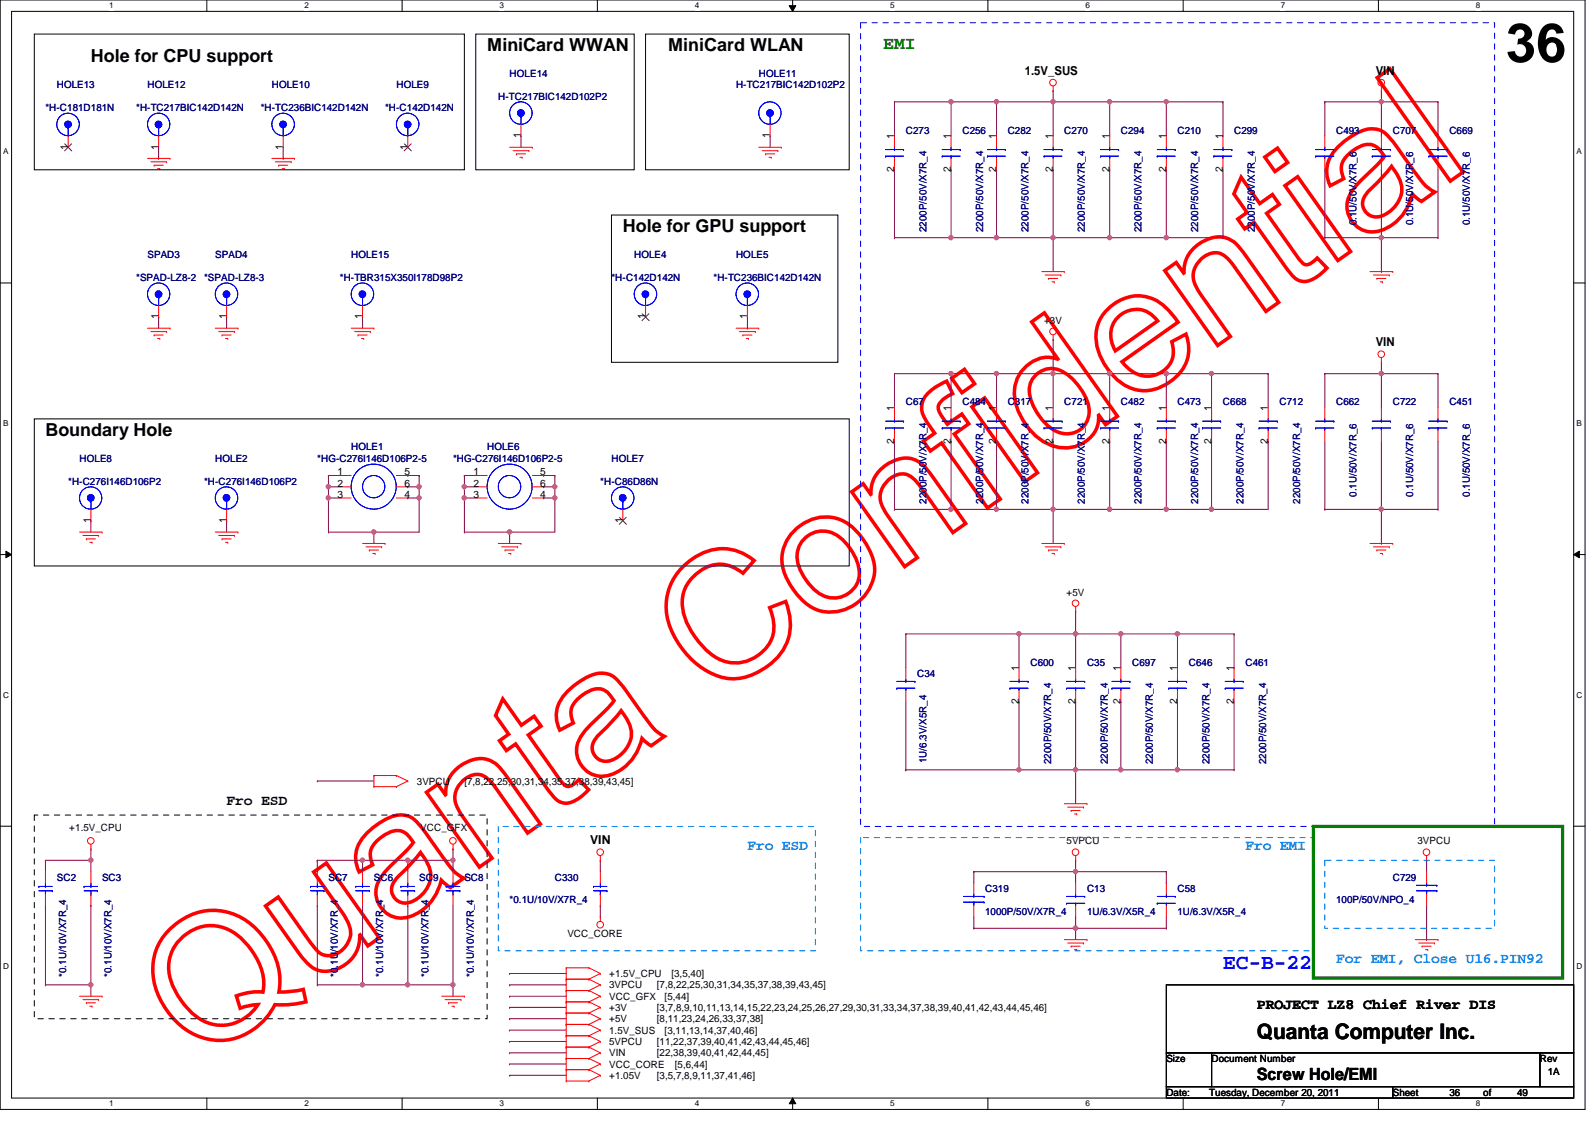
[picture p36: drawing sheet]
<svg xmlns="http://www.w3.org/2000/svg" width="297mm" height="210mm" viewBox="0 0 297 210" stroke-linecap="round" stroke-linejoin="round" font-family="sans-serif">
<defs><g id="words">
<text font-size="32.9" fill="#f00" x="36.6" y="198.7" transform="rotate(-35 36.6 198.7)">Quanta Confidential</text>
<text font-size="10.1" x="280.5" y="11.5">36</text>
<text font-size="4" fill="#00f" x="227.8" y="180.4">EC-B-22</text>
<text font-size="4" x="234.1" y="193.4">Quanta Computer Inc.</text>
<g font-size="3.3">
<text x="16.9" y="11.6">Hole for CPU support</text>
<text x="90.7" y="9.5">MiniCard WWAN</text>
<text x="124.4" y="9.5">MiniCard WLAN</text>
<text x="116" y="43.2">Hole for GPU support</text>
<text x="8.5" y="81.2">Boundary Hole</text>
</g>
<text font-size="3.3" fill="#008000" x="164.5" y="9.1">EMI</text>
<text font-size="3.1" x="234.1" y="201.1">Screw Hole/EMI</text>
<g font-size="2.7">
<text x="42.2" y="149.9">Fro ESD</text>
<text x="234.1" y="187.8">PROJECT LZ8 Chief River DIS</text>
</g>
<g font-size="2.7" fill="#0080ff">
<text x="139.2" y="158.3">Fro ESD</text>
<text x="231.9" y="158.3">Fro EMI</text>
<text x="248.8" y="179.4">For EMI, Close U16.PIN92</text>
</g>
<g font-size="2.3">
<text x="190.8" y="13.9">1.5V_SUS</text>
<text x="256.2" y="13.9">VIN</text>
<text x="256.2" y="64.5">VIN</text>
<text x="109.9" y="157.3">VIN</text>
</g>
<g font-size="1.9" fill="#000080">
<text x="10.6" y="16.5">HOLE13</text>
<text x="27.5" y="16.5">HOLE12</text>
<text x="50.6" y="16.5">HOLE10</text>
<text x="73.8" y="16.5">HOLE9</text>
<text x="94.9" y="14.4">HOLE14</text>
<text x="137.1" y="16.5">H-TC217BIC142D102P2</text>
<text x="141.3" y="14.4">HOLE11</text>
<text x="8.5" y="20.7">*H-C181D181N</text>
<text x="25.4" y="20.7">*H-TC217BIC142D142N</text>
<text x="48.6" y="20.7">*H-TC236BIC142D142N</text>
<text x="71.7" y="20.7">*H-C142D142N</text>
<text x="92.8" y="18.6">H-TC217BIC142D102P2</text>
<text x="168.7" y="24.9">C273</text>
<text x="179.2" y="24.9">C256</text>
<text x="187.7" y="24.9">C282</text>
<text x="198.2" y="24.9">C270</text>
<text x="208.7" y="24.9">C294</text>
<text x="219.3" y="24.9">C210</text>
<text x="229.8" y="24.9">C299</text>
<text x="248.8" y="24.9">C493</text>
<text x="259.4" y="24.9">C707</text>
<text x="269.9" y="24.9">C669</text>
<text x="252.6" y="42" transform="rotate(-90 252.6 42)">0.1U/50V/X7R_6</text>
<text x="263.2" y="42" transform="rotate(-90 263.2 42)">0.1U/50V/X7R_6</text>
<text x="273.7" y="42" transform="rotate(-90 273.7 42)">0.1U/50V/X7R_6</text>
<text x="172.5" y="43.2" transform="rotate(-90 172.5 43.2)">2200P/50V/X7R_4</text>
<text x="183.1" y="43.2" transform="rotate(-90 183.1 43.2)">2200P/50V/X7R_4</text>
<text x="191.5" y="43.2" transform="rotate(-90 191.5 43.2)">2200P/50V/X7R_4</text>
<text x="202.1" y="43.2" transform="rotate(-90 202.1 43.2)">2200P/50V/X7R_4</text>
<text x="212.6" y="43.2" transform="rotate(-90 212.6 43.2)">2200P/50V/X7R_4</text>
<text x="223.1" y="43.2" transform="rotate(-90 223.1 43.2)">2200P/50V/X7R_4</text>
<text x="233.7" y="43.2" transform="rotate(-90 233.7 43.2)">2200P/50V/X7R_4</text>
<text x="25.4" y="52.3">*SPAD-LZ8-2</text>
<text x="27.5" y="48.1">SPAD3</text>
<text x="38" y="52.3">*SPAD-LZ8-3</text>
<text x="40.1" y="48.1">SPAD4</text>
<text x="63.3" y="52.3">*H-TBR315X350I178D98P2</text>
<text x="65.4" y="48.1">HOLE15</text>
<text x="113.9" y="52.3">*H-C142D142N</text>
<text x="118.1" y="48.1">HOLE4</text>
<text x="132.9" y="52.3">*H-TC236BIC142D142N</text>
<text x="137.1" y="48.1">HOLE5</text>
<text x="168.7" y="75.5">C67</text>
<text x="179.2" y="75.5">C484</text>
<text x="187.7" y="75.5">C317</text>
<text x="198.2" y="75.5">C721</text>
<text x="208.7" y="75.5">C482</text>
<text x="219.3" y="75.5">C473</text>
<text x="227.8" y="75.5">C668</text>
<text x="238.3" y="75.5">C712</text>
<text x="248.8" y="75.5">C662</text>
<text x="259.4" y="75.5">C722</text>
<text x="269.9" y="75.5">C451</text>
<text x="65.4" y="83.9">HOLE1</text>
<text x="90.7" y="83.9">HOLE6</text>
<text x="14.8" y="86">HOLE8</text>
<text x="40.1" y="86">HOLE2</text>
<text x="59.1" y="86">*HG-C276I146D106P2-5</text>
<text x="84.4" y="86">*HG-C276I146D106P2-5</text>
<text x="113.9" y="86">HOLE7</text>
<text x="12.7" y="90.3">*H-C276I146D106P2</text>
<text x="38" y="90.3">*H-C276I146D106P2</text>
<text x="111.8" y="90.3">*H-C86D86N</text>
<text x="172.5" y="93.8" transform="rotate(-90 172.5 93.8)">2200P/50V/X7R_4</text>
<text x="183.1" y="93.8" transform="rotate(-90 183.1 93.8)">2200P/50V/X7R_4</text>
<text x="191.5" y="93.8" transform="rotate(-90 191.5 93.8)">2200P/50V/X7R_4</text>
<text x="202.1" y="93.8" transform="rotate(-90 202.1 93.8)">2200P/50V/X7R_4</text>
<text x="212.6" y="93.8" transform="rotate(-90 212.6 93.8)">2200P/50V/X7R_4</text>
<text x="223.1" y="93.8" transform="rotate(-90 223.1 93.8)">2200P/50V/X7R_4</text>
<text x="231.6" y="93.8" transform="rotate(-90 231.6 93.8)">2200P/50V/X7R_4</text>
<text x="242.1" y="93.8" transform="rotate(-90 242.1 93.8)">2200P/50V/X7R_4</text>
<text x="252.6" y="92.5" transform="rotate(-90 252.6 92.5)">0.1U/50V/X7R_6</text>
<text x="263.2" y="92.5" transform="rotate(-90 263.2 92.5)">0.1U/50V/X7R_6</text>
<text x="273.7" y="92.5" transform="rotate(-90 273.7 92.5)">0.1U/50V/X7R_6</text>
<text x="191.9" y="124">C600</text>
<text x="202.4" y="124">C35</text>
<text x="210.9" y="124">C697</text>
<text x="221.4" y="124">C646</text>
<text x="231.9" y="124">C461</text>
<text x="170.8" y="126.1">C34</text>
<text x="172.5" y="142.1" transform="rotate(-90 172.5 142.1)">1U/6.3V/X5R_4</text>
<text x="195.7" y="142.3" transform="rotate(-90 195.7 142.3)">2200P/50V/X7R_4</text>
<text x="206.3" y="142.3" transform="rotate(-90 206.3 142.3)">2200P/50V/X7R_4</text>
<text x="214.7" y="142.3" transform="rotate(-90 214.7 142.3)">2200P/50V/X7R_4</text>
<text x="225.3" y="142.3" transform="rotate(-90 225.3 142.3)">2200P/50V/X7R_4</text>
<text x="235.8" y="142.3" transform="rotate(-90 235.8 142.3)">2200P/50V/X7R_4</text>
<text x="10.6" y="164">SC2</text>
<text x="19" y="164">SC3</text>
<text x="61.2" y="164">SC7</text>
<text x="69.6" y="164">SC6</text>
<text x="78.1" y="164">SC9</text>
<text x="86.5" y="164">SC8</text>
<text x="103.3" y="164">C330</text>
<text x="183.5" y="166.2">C319</text>
<text x="202.4" y="166.2">C13</text>
<text x="219.3" y="166.2">C58</text>
<text x="259.4" y="164">C729</text>
<text x="94.9" y="168.2">*0.1U/10V/X7R_4</text>
<text x="183.5" y="170.3">1000P/50V/X7R_4</text>
<text x="202.4" y="170.3">1U/6.3V/X5R_4</text>
<text x="219.3" y="170.3">1U/6.3V/X5R_4</text>
<text x="248.8" y="168.2">100P/50V/NPO_4</text>
<text x="12.3" y="181.9" transform="rotate(-90 12.3 181.9)">*0.1U/10V/X7R_4</text>
<text x="20.7" y="181.9" transform="rotate(-90 20.7 181.9)">*0.1U/10V/X7R_4</text>
<text x="62.9" y="181.9" transform="rotate(-90 62.9 181.9)">*0.1U/10V/X7R_4</text>
<text x="71.4" y="181.9" transform="rotate(-90 71.4 181.9)">*0.1U/10V/X7R_4</text>
<text x="79.8" y="181.9" transform="rotate(-90 79.8 181.9)">*0.1U/10V/X7R_4</text>
<text x="88.2" y="181.9" transform="rotate(-90 88.2 181.9)">*0.1U/10V/X7R_4</text>
</g>
<g font-size="1.9">
<text x="12.7" y="27.9" transform="rotate(-90 12.7 27.9)">1</text>
<text x="29.5" y="27.9" transform="rotate(-90 29.5 27.9)">1</text>
<text x="52.7" y="27.9" transform="rotate(-90 52.7 27.9)">1</text>
<text x="75.9" y="27.9" transform="rotate(-90 75.9 27.9)">1</text>
<text x="97" y="25.7" transform="rotate(-90 97 25.7)">1</text>
<text x="143.4" y="25.7" transform="rotate(-90 143.4 25.7)">1</text>
<text x="166.5" y="26" transform="rotate(-90 166.5 26)">1</text>
<text x="177.1" y="26" transform="rotate(-90 177.1 26)">1</text>
<text x="185.5" y="26" transform="rotate(-90 185.5 26)">1</text>
<text x="196.1" y="26" transform="rotate(-90 196.1 26)">1</text>
<text x="206.6" y="26" transform="rotate(-90 206.6 26)">1</text>
<text x="217.2" y="26" transform="rotate(-90 217.2 26)">1</text>
<text x="227.7" y="26" transform="rotate(-90 227.7 26)">1</text>
<text x="166.5" y="32" transform="rotate(-90 166.5 32)">2</text>
<text x="177.1" y="32" transform="rotate(-90 177.1 32)">2</text>
<text x="185.5" y="32" transform="rotate(-90 185.5 32)">2</text>
<text x="196.1" y="32" transform="rotate(-90 196.1 32)">2</text>
<text x="206.6" y="32" transform="rotate(-90 206.6 32)">2</text>
<text x="217.2" y="32" transform="rotate(-90 217.2 32)">2</text>
<text x="227.7" y="32" transform="rotate(-90 227.7 32)">2</text>
<text x="29.5" y="59.5" transform="rotate(-90 29.5 59.5)">1</text>
<text x="42.2" y="59.5" transform="rotate(-90 42.2 59.5)">1</text>
<text x="67.5" y="59.5" transform="rotate(-90 67.5 59.5)">1</text>
<text x="120.2" y="59.5" transform="rotate(-90 120.2 59.5)">1</text>
<text x="139.1" y="59.5" transform="rotate(-90 139.1 59.5)">1</text>
<text x="194.4" y="60.3">+3V</text>
<text x="166.5" y="76.5" transform="rotate(-90 166.5 76.5)">1</text>
<text x="177.1" y="76.5" transform="rotate(-90 177.1 76.5)">1</text>
<text x="185.5" y="76.5" transform="rotate(-90 185.5 76.5)">1</text>
<text x="196.1" y="76.5" transform="rotate(-90 196.1 76.5)">1</text>
<text x="206.6" y="76.5" transform="rotate(-90 206.6 76.5)">1</text>
<text x="217.2" y="76.5" transform="rotate(-90 217.2 76.5)">1</text>
<text x="225.6" y="76.5" transform="rotate(-90 225.6 76.5)">1</text>
<text x="236.1" y="76.5" transform="rotate(-90 236.1 76.5)">1</text>
<text x="166.5" y="82.7" transform="rotate(-90 166.5 82.7)">2</text>
<text x="177.1" y="82.7" transform="rotate(-90 177.1 82.7)">2</text>
<text x="185.5" y="82.7" transform="rotate(-90 185.5 82.7)">2</text>
<text x="196.1" y="82.7" transform="rotate(-90 196.1 82.7)">2</text>
<text x="206.6" y="82.7" transform="rotate(-90 206.6 82.7)">2</text>
<text x="217.2" y="82.7" transform="rotate(-90 217.2 82.7)">2</text>
<text x="225.6" y="82.7" transform="rotate(-90 225.6 82.7)">2</text>
<text x="236.1" y="82.7" transform="rotate(-90 236.1 82.7)">2</text>
<text x="62.9" y="88.5">1</text>
<text x="75.3" y="88.5">5</text>
<text x="88.2" y="88.5">1</text>
<text x="100.6" y="88.5">5</text>
<text x="62.9" y="90.6">2</text>
<text x="62.9" y="92.7">3</text>
<text x="75.3" y="92.7">4</text>
<text x="75.3" y="90.6">6</text>
<text x="88.2" y="90.6">2</text>
<text x="88.2" y="92.7">3</text>
<text x="100.6" y="92.7">4</text>
<text x="100.6" y="90.6">6</text>
<text x="16.9" y="97.4" transform="rotate(-90 16.9 97.4)">1</text>
<text x="42.2" y="97.4" transform="rotate(-90 42.2 97.4)">1</text>
<text x="115.9" y="97.4" transform="rotate(-90 115.9 97.4)">1</text>
<text x="198.6" y="110.9">+5V</text>
<text x="189.7" y="125" transform="rotate(-90 189.7 125)">1</text>
<text x="200.3" y="125" transform="rotate(-90 200.3 125)">1</text>
<text x="208.7" y="125" transform="rotate(-90 208.7 125)">1</text>
<text x="219.2" y="125" transform="rotate(-90 219.2 125)">1</text>
<text x="229.8" y="125" transform="rotate(-90 229.8 125)">1</text>
<text x="189.7" y="131.1" transform="rotate(-90 189.7 131.1)">2</text>
<text x="200.3" y="131.1" transform="rotate(-90 200.3 131.1)">2</text>
<text x="208.7" y="131.1" transform="rotate(-90 208.7 131.1)">2</text>
<text x="219.2" y="131.1" transform="rotate(-90 219.2 131.1)">2</text>
<text x="229.8" y="131.1" transform="rotate(-90 229.8 131.1)">2</text>
<text x="77.6" y="146.1">3VPCU</text>
<text x="86.5" y="146.1">[7,8,22,25,30,31,34,35,37,38,39,43,45]</text>
<text x="12.9" y="154.8">+1.5V_CPU</text>
<text x="78.3" y="154.8">VCC_GFX</text>
<text x="198.6" y="157.3">5VPCU</text>
<text x="264" y="157.3">3VPCU</text>
<text x="105.7" y="174.6">VCC_CORE</text>
<text x="113.5" y="184.1">3VPCU</text>
<text x="113.5" y="181.9">+1.5V_CPU</text>
<text x="122.3" y="184.1">[7,8,22,25,30,31,34,35,37,38,39,43,45]</text>
<text x="125" y="181.9">[3,5,40]</text>
<text x="113.5" y="188.3">+3V</text>
<text x="113.5" y="190.4">+5V</text>
<text x="113.5" y="186.2">VCC_GFX</text>
<text x="122.3" y="188.3">[3,7,8,9,10,11,13,14,15,22,23,24,25,26,27,29,30,31,33,34,37,38,39,40,41,42,43,44,45,46]</text>
<text x="122.3" y="190.4">[8,11,23,24,26,33,37,38]</text>
<text x="123.8" y="186.2">[5,44]</text>
<text x="113.5" y="192.5">1.5V_SUS</text>
<text x="113.5" y="194.6">5VPCU</text>
<text x="113.5" y="196.7">VIN</text>
<text x="122.3" y="196.7">[22,38,39,40,41,42,44,45]</text>
<text x="122.3" y="194.6">[11,22,37,39,40,41,42,43,44,45,46]</text>
<text x="123.8" y="192.5">[3,11,13,14,37,40,46]</text>
<text x="217.2" y="197.8">Size</text>
<text x="225.6" y="197.8">Document Number</text>
<text x="286.8" y="197.8">Rev</text>
<text x="113.5" y="198.8">VCC_CORE</text>
<text x="113.5" y="200.9">+1.05V</text>
<text x="122.3" y="200.9">[3,5,7,8,9,11,37,41,46]</text>
<text x="125.7" y="198.8">[5,6,44]</text>
<text x="288.2" y="200.3">1A</text>
<text x="217.2" y="204.1">Date:</text>
<text x="225.2" y="204.1">Tuesday, December 20, 2011</text>
<text x="259.4" y="204.1">Sheet</text>
<text x="269.9" y="204.1">36</text>
<text x="276.2" y="204.1">of</text>
<text x="282.5" y="204.1">49</text>
</g>
<g font-size="1.5">
<text x="20.3" y="1.6">1</text>
<text x="56.7" y="1.6">2</text>
<text x="93" y="1.6">3</text>
<text x="129.4" y="1.6">4</text>
<text x="165.8" y="1.6">5</text>
<text x="202.1" y="1.6">6</text>
<text x="238.5" y="1.6">7</text>
<text x="274.9" y="1.6">8</text>
<text x=".6" y="28.7">A</text>
<text x="293.6" y="28.7">A</text>
<text x=".6" y="79.3">B</text>
<text x="293.6" y="79.3">B</text>
<text x=".6" y="129.9">C</text>
<text x="293.6" y="129.9">C</text>
<text x=".6" y="180.5">D</text>
<text x="293.6" y="180.5">D</text>
<text x="20.3" y="206.1">1</text>
<text x="56.7" y="206.1">2</text>
<text x="93" y="206.1">3</text>
<text x="129.4" y="206.1">4</text>
<text x="165.8" y="206.1">5</text>
<text x="202.1" y="206.1">6</text>
<text x="238.5" y="206.1">7</text>
<text x="274.9" y="206.1">8</text>
</g>
</g></defs>
<path d="M0 0h295.2v206.6h-295.2zM2.2 2.1h290.9v202.4h-290.9z" fill="none" stroke="#000" stroke-width=".19"/>
<g fill="#fff">
<path d="M20.3 .2h.8v1.7h-.8z"/>
<path d="M20.3 204.7h.8v1.7h-.8z"/>
</g>
<path d="M38.5 0v2.1M38.5 204.5v2.1" fill="none" stroke="#000" stroke-width=".19"/>
<g fill="#fff">
<path d="M56.7 .2h.8v1.7h-.8z"/>
<path d="M56.7 204.7h.8v1.7h-.8z"/>
</g>
<path d="M74.9 0v2.1M74.9 204.5v2.1" fill="none" stroke="#000" stroke-width=".19"/>
<g fill="#fff">
<path d="M93 .2h.8v1.7h-.8z"/>
<path d="M93 204.7h.8v1.7h-.8z"/>
</g>
<path d="M111.2 0v2.1M111.2 204.5v2.1" fill="none" stroke="#000" stroke-width=".19"/>
<g fill="#fff">
<path d="M129.4 .2h.8v1.7h-.8z"/>
<path d="M129.4 204.7h.8v1.7h-.8z"/>
</g>
<path d="M147 1.1h1.2l-.6 1zM147.6 0v2.1M147.6 204.5l.6 1.1h-1.2zM147.6 204.5v2.1" fill="none" stroke="#000" stroke-width=".19"/>
<path d="M147 1.1h1.2l-.6 1zM147.6 204.5l.6 1.1h-1.2z" fill="#000"/>
<g fill="#fff">
<path d="M165.8 .2h.8v1.7h-.8z"/>
<path d="M165.8 204.7h.8v1.7h-.8z"/>
</g>
<path d="M184 0v2.1M184 204.5v2.1" fill="none" stroke="#000" stroke-width=".19"/>
<g fill="#fff">
<path d="M202.1 .2h.8v1.7h-.8z"/>
<path d="M202.1 204.7h.8v1.7h-.8z"/>
</g>
<path d="M220.3 0v2.1M220.3 204.5v2.1" fill="none" stroke="#000" stroke-width=".19"/>
<g fill="#fff">
<path d="M238.5 .2h.8v1.7h-.8z"/>
<path d="M238.5 204.7h.8v1.7h-.8z"/>
</g>
<path d="M256.7 0v2.1M256.7 204.5v2.1" fill="none" stroke="#000" stroke-width=".19"/>
<g fill="#fff">
<path d="M274.9 .2h.8v1.7h-.8z"/>
<path d="M274.9 204.7h.8v1.7h-.8z"/>
<path d="M.6 27.4h1v1.7h-1z"/>
<path d="M293.6 27.4h1v1.7h-1z"/>
<path d="M.6 78h1v1.7h-1z"/>
<path d="M293.6 78h1v1.7h-1z"/>
</g>
<path d="M0 52.7h2.2M293.1 52.7h2.1" fill="none" stroke="#000" stroke-width=".19"/>
<g fill="#fff">
<path d="M.6 128.6h1v1.7h-1z"/>
<path d="M293.6 128.6h1.1v1.7h-1.1z"/>
</g>
<path d="M0 103.3h2.2M1.1 102.7l1.1 .6-1.1 .6zM293.1 103.3l1-.6v1.2zM293.1 103.3h2.1" fill="none" stroke="#000" stroke-width=".19"/>
<path d="M1.1 102.7l1.1 .6-1.1 .6zM293.1 103.3l1-.6v1.2z" fill="#000"/>
<g fill="#fff">
<path d="M.6 179.2h1v1.6h-1z"/>
<path d="M293.6 179.2h1.1v1.6h-1.1z"/>
</g>
<path d="M0 153.9h2.2M293.1 153.9h2.1" fill="none" stroke="#000" stroke-width=".19"/>
<path d="M177.1 82.2h.1M177.1 94.9h.1M177.1 82.2v12.7M177.1 94.9h8.5M208.7 118.1h.1M208.7 118.1v6.3M208.7 118.1h10.6" fill="none" stroke="#800040" stroke-width=".19"/>
<circle cx="177.1" cy="94.8" r=".4" fill="#f0f"/>
<circle cx="177.1" cy="94.8" r=".4" fill="none" stroke="#f0f" stroke-width=".19"/>
<path d="M177.1 69.6h.1M177.1 69.6v6.3" fill="none" stroke="#800040" stroke-width=".19"/>
<circle cx="177.1" cy="69.6" r=".4" fill="#f0f"/>
<circle cx="177.1" cy="69.6" r=".4" fill="none" stroke="#f0f" stroke-width=".19"/>
<path d="M166.6 69.6h.1M166.6 69.6h10.5M189.8 130.7h.1M189.8 130.7v12.7" fill="none" stroke="#800040" stroke-width=".19"/>
<circle cx="189.8" cy="143.4" r=".4" fill="#f0f"/>
<circle cx="189.8" cy="143.4" r=".4" fill="none" stroke="#f0f" stroke-width=".19"/>
<path d="M225.6 82.2h.1M225.6 94.9h.1M225.6 82.2v12.7M225.6 94.9h10.6M168.7 143.4h.1M168.7 143.4h21.1" fill="none" stroke="#800040" stroke-width=".19"/>
<circle cx="225.6" cy="94.8" r=".4" fill="#f0f"/>
<circle cx="225.6" cy="94.8" r=".4" fill="none" stroke="#f0f" stroke-width=".19"/>
<path d="M225.6 69.6h.1M225.6 69.6v6.3M225.6 69.6h10.6" fill="none" stroke="#800040" stroke-width=".19"/>
<circle cx="225.6" cy="69.6" r=".4" fill="#f0f"/>
<circle cx="225.6" cy="69.6" r=".4" fill="none" stroke="#f0f" stroke-width=".19"/>
<path d="M185.6 69.6h.1M185.6 69.6v6.3M189.8 118.1h.1M189.8 118.1h10.5M189.8 118.1v6.3" fill="none" stroke="#800040" stroke-width=".19"/>
<circle cx="185.6" cy="69.6" r=".4" fill="#f0f"/>
<circle cx="185.6" cy="69.6" r=".4" fill="none" stroke="#f0f" stroke-width=".19"/>
<g fill="none" stroke="#800040" stroke-width=".19">
<path d="M177.1 69.6h.1M177.1 69.6h8.5M196.1 63.2h.1M196.1 63.2v6.4M217.2 69.6h.1M217.2 69.6v6.3M196.1 94.9h.1M196.1 94.9v6.3M206.7 82.2h.1M206.7 94.9h.1M206.7 82.2v12.7M217.2 82.2h.1"/>
<path d="M217.2 82.2v12.7h-10.5M189.8 143.4h.1M189.8 143.4h10.5"/>
</g>
<circle cx="206.6" cy="94.8" r=".4" fill="#f0f"/>
<circle cx="206.6" cy="94.8" r=".4" fill="none" stroke="#f0f" stroke-width=".19"/>
<path d="M206.7 69.6h.1M206.7 69.6v6.3M206.7 69.6h10.5" fill="none" stroke="#800040" stroke-width=".19"/>
<circle cx="217.2" cy="69.6" r=".4" fill="#f0f"/>
<circle cx="217.2" cy="69.6" r=".4" fill="none" stroke="#f0f" stroke-width=".19"/>
<circle cx="206.6" cy="69.6" r=".4" fill="#f0f"/>
<circle cx="206.6" cy="69.6" r=".4" fill="none" stroke="#f0f" stroke-width=".19"/>
<path d="M177.1 31.6h.1M177.1 31.6v12.7M177.1 44.3h.1M177.1 44.3h8.5M200.3 143.4h.1M200.3 143.4v6.3" fill="none" stroke="#800040" stroke-width=".19"/>
<circle cx="177.1" cy="44.3" r=".4" fill="#f0f"/>
<circle cx="177.1" cy="44.3" r=".4" fill="none" stroke="#f0f" stroke-width=".19"/>
<path d="M177.1 19h.1M177.1 19v6.3" fill="none" stroke="#800040" stroke-width=".19"/>
<circle cx="177.1" cy="18.9" r=".4" fill="#f0f"/>
<circle cx="177.1" cy="18.9" r=".4" fill="none" stroke="#f0f" stroke-width=".19"/>
<path d="M166.6 19h.1M166.6 19h10.5M185.6 19h.1M185.6 19v6.3" fill="none" stroke="#800040" stroke-width=".19"/>
<circle cx="185.6" cy="18.9" r=".4" fill="#f0f"/>
<circle cx="185.6" cy="18.9" r=".4" fill="none" stroke="#f0f" stroke-width=".19"/>
<g fill="none" stroke="#800040" stroke-width=".19">
<path d="M177.1 19h.1M177.1 19h8.5M196.1 16.9h.1M196.1 16.9v2.1M217.2 19h.1M217.2 19v6.3M206.7 31.6h.1M206.7 31.6v12.7M217.2 31.6h.1M217.2 31.6v12.7h-10.5M196.1 44.3h.1M196.1 44.3v6.3"/>
<path d="M206.7 44.3h.1"/>
</g>
<circle cx="206.6" cy="44.3" r=".4" fill="#f0f"/>
<circle cx="206.6" cy="44.3" r=".4" fill="none" stroke="#f0f" stroke-width=".19"/>
<path d="M206.7 19h.1M206.7 19v6.3" fill="none" stroke="#800040" stroke-width=".19"/>
<circle cx="206.6" cy="18.9" r=".4" fill="#f0f"/>
<circle cx="206.6" cy="18.9" r=".4" fill="none" stroke="#f0f" stroke-width=".19"/>
<g fill="none" stroke="#800040" stroke-width=".19">
<path d="M196.1 19h.1M196.1 19v6.3M206.7 19h.1M206.7 19h10.5M166.6 31.6h.1M166.6 31.6v12.7M185.6 31.6h.1M185.6 31.6v12.7M196.1 31.6h.1M196.1 31.6v12.7h-10.5M166.6 44.3h.1M166.6 44.3h10.5"/>
<path d="M185.6 44.3h.1"/>
</g>
<circle cx="185.6" cy="44.3" r=".4" fill="#f0f"/>
<circle cx="185.6" cy="44.3" r=".4" fill="none" stroke="#f0f" stroke-width=".19"/>
<g fill="none" stroke="#800040" stroke-width=".19">
<path d="M166.6 19h.1M166.6 19v6.3M185.6 19h.1M185.6 19h10.5M196.1 69.6h.1M196.1 69.6v6.3M166.6 82.2h.1M166.6 82.2v12.7M196.1 82.2h.1M196.1 82.2v12.7M200.3 113.8h.1M200.3 113.8v4.3"/>
<path d="M200.3 143.4h.1M200.3 143.4h8.4"/>
</g>
<circle cx="208.7" cy="143.4" r=".4" fill="#f0f"/>
<circle cx="208.7" cy="143.4" r=".4" fill="none" stroke="#f0f" stroke-width=".19"/>
<circle cx="200.3" cy="143.4" r=".4" fill="#f0f"/>
<circle cx="200.3" cy="143.4" r=".4" fill="none" stroke="#f0f" stroke-width=".19"/>
<path d="M166.6 94.9h.1M166.6 94.9h10.5M196.1 94.9h.1M196.1 94.9h10.6M200.3 130.7h.1M200.3 130.7v12.7M219.3 130.7h.1M219.3 130.7v12.7" fill="none" stroke="#800040" stroke-width=".19"/>
<circle cx="196.1" cy="94.8" r=".4" fill="#f0f"/>
<circle cx="196.1" cy="94.8" r=".4" fill="none" stroke="#f0f" stroke-width=".19"/>
<path d="M200.3 118.1h.1M200.3 118.1h8.4" fill="none" stroke="#800040" stroke-width=".19"/>
<circle cx="208.7" cy="118" r=".4" fill="#f0f"/>
<circle cx="208.7" cy="118" r=".4" fill="none" stroke="#f0f" stroke-width=".19"/>
<circle cx="200.3" cy="118" r=".4" fill="#f0f"/>
<circle cx="200.3" cy="118" r=".4" fill="none" stroke="#f0f" stroke-width=".19"/>
<path d="M185.6 82.2h.1M185.6 94.9h.1M185.6 82.2v12.7M185.6 94.9h10.5M200.3 118.1h.1M200.3 118.1v6.3M219.3 118.1h.1M219.3 118.1v6.3" fill="none" stroke="#800040" stroke-width=".19"/>
<circle cx="185.6" cy="94.8" r=".4" fill="#f0f"/>
<circle cx="185.6" cy="94.8" r=".4" fill="none" stroke="#f0f" stroke-width=".19"/>
<path d="M166.6 69.6h.1M166.6 69.6v6.3M185.6 69.6h.1M185.6 69.6h21.1M196.1 69.6h.1M236.2 82.2h.1M236.2 82.2v12.7M208.7 130.7h.1M208.7 130.7v12.7M208.7 143.4h.1M208.7 143.4h10.6" fill="none" stroke="#800040" stroke-width=".19"/>
<circle cx="196.1" cy="69.6" r=".4" fill="#f0f"/>
<circle cx="196.1" cy="69.6" r=".4" fill="none" stroke="#f0f" stroke-width=".19"/>
<path d="M196.1 19h.1M196.1 19h10.6M236.2 69.6h.1M236.2 69.6v6.3" fill="none" stroke="#800040" stroke-width=".19"/>
<circle cx="196.1" cy="18.9" r=".4" fill="#f0f"/>
<circle cx="196.1" cy="18.9" r=".4" fill="none" stroke="#f0f" stroke-width=".19"/>
<path d="M196.1 44.3h.1M196.1 44.3h10.6" fill="none" stroke="#800040" stroke-width=".19"/>
<circle cx="196.1" cy="44.3" r=".4" fill="#f0f"/>
<circle cx="196.1" cy="44.3" r=".4" fill="none" stroke="#f0f" stroke-width=".19"/>
<path d="M217.2 69.6h.1M217.2 69.6h8.4" fill="none" stroke="#800040" stroke-width=".19"/>
<circle cx="217.2" cy="69.6" r=".4" fill="#f0f"/>
<circle cx="217.2" cy="69.6" r=".4" fill="none" stroke="#f0f" stroke-width=".19"/>
<path d="M217.2 94.9h.1M217.2 94.9h8.4" fill="none" stroke="#800040" stroke-width=".19"/>
<circle cx="217.2" cy="94.8" r=".4" fill="#f0f"/>
<circle cx="217.2" cy="94.8" r=".4" fill="none" stroke="#f0f" stroke-width=".19"/>
<path d="M217.2 19h10.5M227.7 19h.1M94.9 187.6h.1M94.9 189.7h.1M94.9 191.9h.1M94.9 187.6h10.5M94.9 189.7h10.5M94.9 191.9h10.5" fill="none" stroke="#800040" stroke-width=".19"/>
<circle cx="217.2" cy="18.9" r=".4" fill="#f0f"/>
<circle cx="217.2" cy="18.9" r=".4" fill="none" stroke="#f0f" stroke-width=".19"/>
<path d="M227.7 19v6.3M227.7 25.3h.1M227.7 31.6v12.7M217.2 44.3h.1M217.2 44.3h10.5M227.7 44.3h.1" fill="none" stroke="#800040" stroke-width=".19"/>
<circle cx="217.2" cy="44.3" r=".4" fill="#f0f"/>
<circle cx="217.2" cy="44.3" r=".4" fill="none" stroke="#f0f" stroke-width=".19"/>
<path d="M219.3 118.1h10.5M229.8 118.1h.1" fill="none" stroke="#800040" stroke-width=".19"/>
<circle cx="219.3" cy="118" r=".4" fill="#f0f"/>
<circle cx="219.3" cy="118" r=".4" fill="none" stroke="#f0f" stroke-width=".19"/>
<path d="M229.8 118.1v6.3M229.8 124.4h.1M229.8 130.7v12.7M219.3 143.4h.1M219.3 143.4h10.5M229.8 143.4h.1" fill="none" stroke="#800040" stroke-width=".19"/>
<circle cx="219.3" cy="143.4" r=".4" fill="#f0f"/>
<circle cx="219.3" cy="143.4" r=".4" fill="none" stroke="#f0f" stroke-width=".19"/>
<path d="M200.3 172.9h.1M200.3 172.9v2.1M94.9 194h.1M94.9 194h10.5" fill="none" stroke="#800040" stroke-width=".19"/>
<circle cx="200.3" cy="172.9" r=".4" fill="#f0f"/>
<circle cx="200.3" cy="172.9" r=".4" fill="none" stroke="#f0f" stroke-width=".19"/>
<path d="M200.3 162.3h.1M200.3 162.3v2.2M200.3 162.3h16.9M217.2 162.3h.1" fill="none" stroke="#800040" stroke-width=".19"/>
<circle cx="200.3" cy="162.3" r=".4" fill="#f0f"/>
<circle cx="200.3" cy="162.3" r=".4" fill="none" stroke="#f0f" stroke-width=".19"/>
<g fill="none" stroke="#800040" stroke-width=".19">
<path d="M168.7 118.1h.1M168.7 118.1v6.3M168.7 118.1h21.1M189.8 118.1h.1M181.4 162.3h.1M181.4 172.9h.1M181.4 172.9h35.8M181.4 162.3v2.2M181.4 170.8v2.1M200.3 160.2h.1M200.3 172.9h.1M200.3 170.8h.1"/>
<path d="M200.3 160.2v2.1h-18.9M200.3 170.8v2.1M217.2 164.5h.1M217.2 172.9h.1M217.2 162.3v2.2M217.2 170.8v2.1"/>
</g>
<circle cx="189.8" cy="118" r=".4" fill="#f0f"/>
<circle cx="189.8" cy="118" r=".4" fill="none" stroke="#f0f" stroke-width=".19"/>
<path d="M69.6 99.1h.1M69.6 99.1h8.5M168.7 130.7v12.7M168.7 143.4h.1" fill="none" stroke="#800040" stroke-width=".19"/>
<circle cx="69.6" cy="99.1" r=".4" fill="#f0f"/>
<circle cx="69.6" cy="99.1" r=".4" fill="none" stroke="#f0f" stroke-width=".19"/>
<path d="M61.2 92.8h.1M61.2 92.8v6.3" fill="none" stroke="#800040" stroke-width=".19"/>
<circle cx="61.1" cy="92.7" r=".4" fill="#f0f"/>
<circle cx="61.1" cy="92.7" r=".4" fill="none" stroke="#f0f" stroke-width=".19"/>
<path d="M69.6 99.1h.1M69.6 99.1v2.1M75.9 88.6h.1M75.9 90.7h.1M75.9 88.6h2.2M75.9 90.7h2.2M78.1 90.7h.1M78.1 90.7v2.1" fill="none" stroke="#800040" stroke-width=".19"/>
<circle cx="78" cy="90.7" r=".4" fill="#f0f"/>
<circle cx="78" cy="90.7" r=".4" fill="none" stroke="#f0f" stroke-width=".19"/>
<path d="M75.9 92.8h.1M75.9 92.8h2.2" fill="none" stroke="#800040" stroke-width=".19"/>
<circle cx="78" cy="92.7" r=".4" fill="#f0f"/>
<circle cx="78" cy="92.7" r=".4" fill="none" stroke="#f0f" stroke-width=".19"/>
<g fill="none" stroke="#800040" stroke-width=".19">
<path d="M61.2 90.7h.1M61.2 99.1h.1M61.2 88.6h.1M61.2 92.8h.1M61.2 90.7h2.1M61.2 99.1h8.4M61.2 88.6h2.1M61.2 92.8h2.1M61.2 88.6v4.2M78.1 92.8h.1M78.1 88.6h.1M78.1 88.6v2.1"/>
<path d="M78.1 92.8v6.3"/>
</g>
<circle cx="61.1" cy="90.7" r=".4" fill="#f0f"/>
<circle cx="61.1" cy="90.7" r=".4" fill="none" stroke="#f0f" stroke-width=".19"/>
<path d="M97 25.3h.1M97 25.3v2.1M94.9 99.1h.1M94.9 99.1h8.4" fill="none" stroke="#800040" stroke-width=".19"/>
<circle cx="94.9" cy="99.1" r=".4" fill="#f0f"/>
<circle cx="94.9" cy="99.1" r=".4" fill="none" stroke="#f0f" stroke-width=".19"/>
<path d="M86.5 92.8h.1M86.5 92.8v6.3" fill="none" stroke="#800040" stroke-width=".19"/>
<circle cx="86.5" cy="92.7" r=".4" fill="#f0f"/>
<circle cx="86.5" cy="92.7" r=".4" fill="none" stroke="#f0f" stroke-width=".19"/>
<path d="M94.9 99.1h.1M94.9 99.1v2.1M101.3 88.6h.1M101.3 90.7h.1M101.3 88.6h2M101.3 90.7h2M103.3 90.7h.1M103.3 90.7v2.1" fill="none" stroke="#800040" stroke-width=".19"/>
<circle cx="103.3" cy="90.7" r=".4" fill="#f0f"/>
<circle cx="103.3" cy="90.7" r=".4" fill="none" stroke="#f0f" stroke-width=".19"/>
<path d="M101.3 92.8h.1M101.3 92.8h2" fill="none" stroke="#800040" stroke-width=".19"/>
<circle cx="103.3" cy="92.7" r=".4" fill="#f0f"/>
<circle cx="103.3" cy="92.7" r=".4" fill="none" stroke="#f0f" stroke-width=".19"/>
<g fill="none" stroke="#800040" stroke-width=".19">
<path d="M86.5 90.7h.1M86.5 99.1h.1M86.5 88.6h.1M86.5 92.8h.1M86.5 90.7h2.1M86.5 99.1h8.4M86.5 88.6h2.1M86.5 92.8h2.1M86.5 88.6v4.2M103.3 92.8h.1M103.3 88.6h.1M103.3 88.6v2.1"/>
<path d="M103.3 92.8v6.3"/>
</g>
<circle cx="86.5" cy="90.7" r=".4" fill="#f0f"/>
<circle cx="86.5" cy="90.7" r=".4" fill="none" stroke="#f0f" stroke-width=".19"/>
<g fill="none" stroke="#800040" stroke-width=".19">
<path d="M143.4 25.3h.1M143.4 25.3v2.1M75.9 160.2h.1M75.9 160.2h8.5M84.4 160.2h.1M84.4 160.2v2.1M111.8 160.2h.1M111.8 168.7h.1M111.8 160.2v2.1M111.8 168.7v2.1M94.9 196.1h.1M94.9 198.2h.1"/>
<path d="M94.9 196.1h10.5M94.9 198.2h10.5M94.9 200.3h.1M94.9 200.3h10.5"/>
</g>
<circle cx="84.3" cy="160.2" r=".4" fill="#f0f"/>
<circle cx="84.3" cy="160.2" r=".4" fill="none" stroke="#f0f" stroke-width=".19"/>
<circle cx="75.9" cy="160.2" r=".4" fill="#f0f"/>
<circle cx="75.9" cy="160.2" r=".4" fill="none" stroke="#f0f" stroke-width=".19"/>
<path d="M84.4 158.1h.1M84.4 158.1v2.1M59.1 160.2h.1M59.1 160.2v2.1M59.1 160.2h16.8M67.5 160.2h.1M67.5 160.2v2.1M75.9 160.2h.1M75.9 160.2v2.1" fill="none" stroke="#800040" stroke-width=".19"/>
<circle cx="67.5" cy="160.2" r=".4" fill="#f0f"/>
<circle cx="67.5" cy="160.2" r=".4" fill="none" stroke="#f0f" stroke-width=".19"/>
<path d="M84.4 168.7v14.7M84.4 183.4h.1" fill="none" stroke="#800040" stroke-width=".19"/>
<circle cx="84.3" cy="183.4" r=".4" fill="#f0f"/>
<circle cx="84.3" cy="183.4" r=".4" fill="none" stroke="#f0f" stroke-width=".19"/>
<path d="M59.1 168.7h.1M59.1 168.7v14.7M67.5 168.7h.1M67.5 168.7v14.7M75.9 168.7h.1M75.9 168.7v14.7M59.1 183.4h.1M59.1 183.4h25.3M67.5 183.4h.1M75.9 183.4h.1M84.4 183.4h.1M84.4 183.4v2.1" fill="none" stroke="#800040" stroke-width=".19"/>
<circle cx="75.9" cy="183.4" r=".4" fill="#f0f"/>
<circle cx="75.9" cy="183.4" r=".4" fill="none" stroke="#f0f" stroke-width=".19"/>
<circle cx="67.5" cy="183.4" r=".4" fill="#f0f"/>
<circle cx="67.5" cy="183.4" r=".4" fill="none" stroke="#f0f" stroke-width=".19"/>
<path d="M16.9 183.4h.1M16.9 183.4v2.1M94.9 185.5h.1M94.9 185.5h10.5" fill="none" stroke="#800040" stroke-width=".19"/>
<circle cx="16.9" cy="183.4" r=".4" fill="#f0f"/>
<circle cx="16.9" cy="183.4" r=".4" fill="none" stroke="#f0f" stroke-width=".19"/>
<path d="M8.5 160.2h.1M8.5 160.2h8.4" fill="none" stroke="#800040" stroke-width=".19"/>
<circle cx="16.9" cy="160.2" r=".4" fill="#f0f"/>
<circle cx="16.9" cy="160.2" r=".4" fill="none" stroke="#f0f" stroke-width=".19"/>
<g fill="none" stroke="#800040" stroke-width=".19">
<path d="M257.3 19h.1M257.3 16.9v2.1M16.9 158.1h.1M16.9 158.1v4.2M8.5 168.7h.1M8.5 160.2h.1M8.5 160.2v2.1M8.5 168.7v14.7M16.9 160.2h.1M16.9 168.7h.1M16.9 168.7v14.7h-8.4M8.5 183.4h.1"/>
<path d="M94.9 183.4h.1M94.9 181.3h.1M94.9 183.4h10.5M94.9 181.3h10.5"/>
</g>
<circle cx="257.2" cy="18.9" r=".4" fill="#f0f"/>
<circle cx="257.2" cy="18.9" r=".4" fill="none" stroke="#f0f" stroke-width=".19"/>
<g fill="none" stroke="#800040" stroke-width=".19">
<path d="M246.7 19h.1M246.7 19v6.3M246.7 19h21.1M257.3 19h.1M257.3 19v6.3M267.8 19h.1M267.8 19v6.3M257.3 25.3h.1M257.3 31.6v12.7M267.8 31.6v12.7M257.3 44.3h.1M257.3 44.3h10.5"/>
<path d="M267.8 44.3h.1"/>
</g>
<circle cx="257.2" cy="44.3" r=".4" fill="#f0f"/>
<circle cx="257.2" cy="44.3" r=".4" fill="none" stroke="#f0f" stroke-width=".19"/>
<g fill="none" stroke="#800040" stroke-width=".19">
<path d="M246.7 31.6v12.7M246.7 44.3h.1M246.7 44.3h10.6M257.3 50.6h.1M257.3 44.3h.1M257.3 44.3v6.3M246.7 69.6h.1M246.7 69.6v6.3M246.7 69.6h21.1M257.3 75.9h.1M257.3 69.6h.1M257.3 69.6v6.3"/>
<path d="M267.8 69.6h.1M267.8 69.6v6.3M257.3 94.9h.1M257.3 82.2v19M257.3 94.9h10.5M257.3 101.2h.1"/>
</g>
<circle cx="257.2" cy="94.8" r=".4" fill="#f0f"/>
<circle cx="257.2" cy="94.8" r=".4" fill="none" stroke="#f0f" stroke-width=".19"/>
<path d="M257.3 69.6h.1M257.3 67.5v2.1M246.7 94.9h.1M246.7 94.9h10.6M246.7 82.2v12.7M257.3 94.9h.1M267.8 94.9h.1M267.8 82.2v12.7" fill="none" stroke="#800040" stroke-width=".19"/>
<circle cx="257.2" cy="69.6" r=".4" fill="#f0f"/>
<circle cx="257.2" cy="69.6" r=".4" fill="none" stroke="#f0f" stroke-width=".19"/>
<g fill="none" stroke="#800040" stroke-width=".19">
<path d="M29.5 29.5h.1M29.5 27.4v2.1M52.7 29.5h.1M52.7 27.4v2.1M29.5 59.1h.1M29.5 59.1v2M42.2 59.1h.1M42.2 59.1v2M67.5 59.1h.1M67.5 59.1v2M139.2 59.1v2M139.2 61.1h.1"/>
<path d="M16.9 97h.1M16.9 97v2.1M42.2 97h.1M42.2 97v2.1M59.1 145.5h.1M59.1 145.5h10.5M265.7 160.2h.1M265.7 175h.1M265.7 160.2v2.1M265.7 168.7v6.3"/>
</g>
<g fill="none" stroke="#f00" stroke-width=".19">
<path d="M196.1 16.9h.1M196.1 16v.9M257.3 16.9h.1M257.3 16v.9M27.5 29.5h4.2M28.1 30.1h2.9M28.7 30.8h.1M28.7 30.8h1.7M29.3 31.4h.5M29.8 31.4h.1M31 30.1h.1M31.7 29.5h.1"/>
<path d="M50.6 29.5h4.3M51.3 30.1h2.9M51.9 30.8h.1M51.9 30.8h1.7M52.5 31.4h.5M53 31.4h.1M54.2 30.1h.1M54.9 29.5h.1M94.9 27.4h4.2M95.5 28.1h3M96.2 28.7h.1M96.2 28.7h1.7"/>
<path d="M96.8 29.3h.4M97.2 29.3h.1M98.5 28.1h.1M99.1 27.4h.1M141.3 27.4h4.2M141.9 28.1h3M142.6 28.7h.1M142.6 28.7h1.7M143.2 29.3h.4M143.6 29.3h.1M144.9 28.1h.1M145.5 27.4h.1"/>
<path d="M267.8 25.3v2.1M267.8 29.5v2.1M194 50.6h4.2M194.6 51.2h3M195.3 51.9h.1M195.3 51.9h1.7M195.9 52.5h.4M196.3 52.5h.1M197.6 51.2h.1M198.2 50.6h.1M255.1 50.6h4.3M255.8 51.2h2.9"/>
<path d="M256.4 51.9h.1M256.4 51.9h1.7M257 52.5h.5M257.5 52.5h.1M258.7 51.2h.1M259.4 50.6h.1M27.5 61.1h4.2M28.1 61.8h2.9M28.7 62.4h.1M28.7 62.4h1.7M29.3 63h.5M29.8 63h.1"/>
<path d="M31 61.8h.1M31.7 61.1h.1M40.1 61.1h4.2M40.7 61.8h3M41.4 62.4h.1M41.4 62.4h1.6M42 63h.4M42.4 63h.1M43.7 61.8h.1M44.3 61.1h.1M65.4 61.1h4.2M66 61.8h3"/>
<path d="M66.7 62.4h.1M66.7 62.4h1.7M67.3 63h.4M67.7 63h.1M69 61.8h.1M69.6 61.1h.1M137.1 61.1h4.2M137.7 61.8h3M138.3 62.4h.1M138.3 62.4h1.7M139 63h.4M139.4 63h.1"/>
<path d="M140.7 61.8h.1M141.3 61.1h.1M196.1 63.2h.1M196.1 62.4v.8M257.3 67.5h.1M257.3 66.6v.9M14.8 99.1h4.2M15.4 99.7h3M18.4 99.7h.1M19 99.1h.1M40.1 99.1h4.2M40.7 99.7h3"/>
<path d="M43.7 99.7h.1M44.3 99.1h.1M16.1 100.4h.1M16.1 100.4h1.7M16.7 101h.4M17.1 101h.1M41.4 100.4h.1M41.4 100.4h1.6M42 101h.4M42.4 101h.1M67.5 101.2h4.2M68.2 101.9h2.9"/>
<path d="M68.8 102.4h.1M68.8 102.4h1.7M69.4 103.1h.4M69.8 103.1h.1M71.1 101.9h.1M71.7 101.2h.1M92.8 101.2h4.2M93.4 101.9h3M94.1 102.4h.1M94.1 102.4h1.7M94.7 103.1h.4M95.1 103.1h.1"/>
<path d="M96.4 101.9h.1M97 101.2h.1M194 101.2h4.2M194.6 101.9h3M195.3 102.4h.1M195.3 102.4h1.7M195.9 103.1h.4M196.3 103.1h.1M197.6 101.9h.1M198.2 101.2h.1M200.3 113.8h.1M200.3 113v.8"/>
<path d="M255.1 101.2h4.3M255.8 101.9h2.9M256.4 102.4h.1M256.4 102.4h1.7M257 103.1h.5M257.5 103.1h.1M258.7 101.9h.1M259.4 101.2h.1M16.9 158.1h.1M16.9 157.3v.8M69.6 146.5h.1M69.6 144.4h.1"/>
<path d="M69.6 144.4h4.2M69.6 146.5h4.2M69.6 144.4v2.1M73.8 144.4h.1M73.8 146.5h.1M73.8 144.4l2.1 1.1M75.9 145.5h.1M75.9 145.5l-2.1 1M84.4 158.1h.1M84.4 157.3v.8M111.8 159.4v.8M198.2 149.7h4.2"/>
<path d="M198.8 150.3h3M199.5 151h.1M199.5 151h1.7M200.1 151.6h.4M200.3 159.4v.8M200.5 151.6h.1M201.8 150.3h.1M202.4 149.7h.1M265.7 159.4v.8M8.5 162.3v2.2M8.5 166.5v2.2M16.9 162.3v2.2"/>
<path d="M16.9 166.5v2.2M75.9 162.3v2.2M75.9 166.5v2.2M111.8 160.2h.1M111.8 170.8h.1M111.8 170.8v.8M198.2 175h4.2M198.8 175.6h3M199.5 176.2h.1M199.5 176.2h1.7M200.1 176.9h.4M200.3 160.2h.1"/>
<path d="M200.5 176.9h.1M201.8 175.6h.1M202.4 175h.1M263.6 175h4.2M264.2 175.6h3M264.8 176.2h.1M264.8 176.2h1.7M265.5 176.9h.4M265.7 160.2h.1M265.9 176.9h.1M267.2 175.6h.1M267.8 175h.1"/>
<path d="M14.8 185.5h4.2M15.4 186.2h3M16.1 186.8h.1M16.1 186.8h1.7M16.7 187.4h.4M17.1 187.4h.1M18.4 186.2h.1M19 185.5h.1M82.3 185.5h4.2M82.9 186.2h2.9M83.5 186.8h.1M83.5 186.8h1.7"/>
<path d="M84.2 187.4h.4M84.6 187.4h.1M85.8 186.2h.1M86.5 185.5h.1M105.4 188.7h.1M105.4 186.6h.1M105.4 190.8h.1M105.4 192.9h.1M105.4 195h.1M105.4 197.1h.1M105.4 199.2h.1M105.4 184.5h.1"/>
<path d="M105.4 182.4h.1M105.4 180.3h.1M105.4 186.6h4.3M105.4 188.7h4.3M105.4 180.3v21M105.4 190.8h4.3M105.4 192.9h4.3M105.4 195h4.3M105.4 197.1h4.3M105.4 199.2h4.3M105.4 184.5h4.3M105.4 182.4h4.3"/>
<path d="M105.4 180.3h4.3M109.7 186.6h.1M109.7 188.7h.1M109.7 190.8h.1M109.7 192.9h.1M109.7 195h.1M109.7 197.1h.1M109.7 199.2h.1M109.7 184.5h.1M109.7 182.4h.1M109.7 180.3h.1M109.7 186.6l2.1 1"/>
<path d="M109.7 188.7l2.1 1M109.7 190.8l2.1 1.1M109.7 192.9l2.1 1.1M109.7 195l2.1 1.1M109.7 197.1l2.1 1.1M109.7 199.2l2.1 1.1M109.7 184.5l2.1 1M109.7 182.4l2.1 1M109.7 180.3l2.1 1M111.8 187.6h.1M111.8 189.7h.1M111.8 191.9h.1"/>
<path d="M111.8 194h.1M111.8 196.1h.1M111.8 198.2h.1M111.8 185.5h.1M111.8 183.4h.1M111.8 181.3h.1M111.8 187.6l-2.1 1.1M111.8 189.7l-2.1 1.1M111.8 191.9l-2.1 1M111.8 194l-2.1 1M111.8 196.1l-2.1 1M111.8 198.2l-2.1 1"/>
<path d="M111.8 185.5l-2.1 1.1M111.8 183.4l-2.1 1.1M111.8 181.3l-2.1 1.1M105.4 201.3h.1M105.4 201.3h4.3M109.7 201.3h.1M111.8 200.3h.1M111.8 200.3l-2.1 1"/>
<circle cx="196.1" cy="15.4" r=".62"/>
<circle cx="257.2" cy="15.4" r=".62"/>
<circle cx="196.1" cy="61.7" r=".62"/>
<circle cx="257.2" cy="66" r=".62"/>
<circle cx="200.3" cy="112.4" r=".61"/>
<circle cx="16.9" cy="156.6" r=".62"/>
<circle cx="84.3" cy="156.6" r=".62"/>
<circle cx="111.8" cy="158.7" r=".62"/>
<circle cx="200.3" cy="158.7" r=".62"/>
<circle cx="265.7" cy="158.7" r=".62"/>
<circle cx="111.8" cy="172.2" r=".62"/>
</g>
<path d="M6.4 6.3h80.1v25.3h-80.1zM88.6 6.3h29.5v25.3h-29.5zM120.2 6.3h38v25.3h-38zM113.9 40h42.1v27.5h-42.1zM6.4 78h151.8v27.4h-151.8zM217.2 183.4h75.9v12.7h-75.9zM217.2 196.1h8.4v6.3h-8.4zM225.6 196.1h61.2v6.3h-61.2zM286.8 196.1h6.3v6.3h-6.3zM217.2 202.4h42.2v2.1h-42.2zM259.4 202.4h33.7v2.1h-33.7z" fill="none" stroke="#000" stroke-width=".19"/>
<path d="M160.3 4.2h118v149.7h-118z" fill="none" stroke="#00f" stroke-width=".19" stroke-dasharray="1 1 1 1 1 1 1 1"/>
<path d="M92.8 153.9h59v23.2h-59zM160.3 156h84.3v21.1h-84.3zM246.7 160.2h31.6v12.7h-31.6z" fill="none" stroke="#0080ff" stroke-width=".19" stroke-dasharray="1 1 1 1 1 1 1 1"/>
<path d="M6.4 151.8h84.3v37.9h-84.3z" fill="none" stroke="#000" stroke-width=".19" stroke-dasharray="1 1 1 1 1 1 1 1"/>
<path d="M244.6 153.9h46.4v28.3h-46.4z" fill="none" stroke="#008000" stroke-width=".59"/>
<g fill="none" stroke="#00f" stroke-width=".19">
<path d="M266.1 29.1h.1M266.1 27.9h3.4M266.1 29.1h3.4M267.8 29.1h.1M267.8 27.9h.1M267.8 27.4v.5M267.8 29.1v.4M269.5 27.9h.1M7.2 165.1h.1M7.2 165.1h2.5M7.2 165.9h2.5M8.5 165.1h.1"/>
<path d="M8.5 166.5h.1M8.5 164.5v.6M8.5 165.9v.6M9.7 165.9h.1M15.7 165.1h.1M15.7 165.1h2.5M15.7 165.9h2.5M16.9 165.1h.1M16.9 166.5h.1M16.9 164.5v.6M16.9 165.9v.6M18.2 165.9h.1"/>
<path d="M74.7 165.1h.1M74.7 165.1h2.5M74.7 165.9h2.5M75.9 165.1h.1M75.9 166.5h.1M75.9 164.5v.6M75.9 165.9v.6M77.2 165.9h.1"/>
</g>
<circle cx="139.2" cy="54.8" r=".62" fill="#00f"/>
<g fill="none" stroke="#00f" stroke-width=".19">
<path d="M139.2 55.5h.1M139.2 55.5v1.4"/>
<circle cx="139.2" cy="54.8" r=".62"/>
<circle cx="139.2" cy="54.8" r="2.1"/>
</g>
<circle cx="139.2" cy="54.8" r=".62" fill="#00f"/>
<g fill="none" stroke="#00f" stroke-width=".19">
<path d="M139.2 55.5h.1M139.2 55.5v1.4"/>
<circle cx="139.2" cy="54.8" r=".62"/>
<circle cx="139.2" cy="54.8" r="2.1"/>
</g>
<path d="M139.2 56.9v2.2" fill="none" stroke="#f00" stroke-width=".19"/>
<circle cx="120.2" cy="54.8" r=".62" fill="#00f"/>
<g fill="none" stroke="#00f" stroke-width=".19">
<path d="M120.2 55.5h.1M120.2 55.5v1.4"/>
<circle cx="120.2" cy="54.8" r=".62"/>
<circle cx="120.2" cy="54.8" r="2.1"/>
</g>
<circle cx="120.2" cy="54.8" r=".62" fill="#00f"/>
<g fill="none" stroke="#00f" stroke-width=".19">
<path d="M175.5 29.1h.1M175.5 29.1h3.3M175.5 27.9h3.3M177.1 27.9h.1M177.1 29.1h.1M177.1 27.4v.5M177.1 29.1v.4M178.8 27.9h.1M205 29.1h.1M205 29.1h3.3M205 27.9h3.3M206.7 27.9h.1"/>
<path d="M206.7 29.1h.1M206.7 27.4v.5M206.7 29.1v.4M208.3 27.9h.1M120.2 55.5h.1M120.2 55.5v1.4M164.9 79.7h.1M164.9 79.7h3.4M164.9 78.4h3.4M166.6 78.4h.1M166.6 79.7h.1M166.6 78v.4"/>
<path d="M166.6 79.7v.4M168.3 78.4h.1M205 79.7h.1M205 79.7h3.3M205 78.4h3.3M206.7 78.4h.1M206.7 79.7h.1M206.7 78v.4M206.7 79.7v.4M208.3 78.4h.1M228.2 128.2h.1M228.2 128.2h3.3"/>
<path d="M228.2 126.9h3.3M229.8 126.9h.1M229.8 128.2h.1M229.8 126.5v.4M229.8 128.2v.4M231.5 126.9h.1M179.4 168h3.9M179.4 167h3.9M181.4 167h.1M181.4 168h.1M181.4 166.5v.5M181.4 168v.7"/>
<path d="M183.3 168h.1M183.3 167h.1M215.5 168.2h.1M215.5 167h3.4M215.5 168.2h3.4M217.2 167h.1M217.2 168.2h.1M217.2 166.5v.5M217.2 168.2v.5M218.9 167h.1"/>
<circle cx="120.2" cy="54.8" r=".62"/>
<circle cx="120.2" cy="54.8" r="2.1"/>
</g>
<g fill="none" stroke="#f00" stroke-width=".19">
<path d="M177.1 25.3v2.1M177.1 29.5v2.1M206.7 25.3v2.1M206.7 29.5v2.1M120.2 56.9v2.2M166.6 75.9v2.1M206.7 75.9v2.1M166.6 80.1v2.1M206.7 80.1v2.1M229.8 124.4v2.1M229.8 128.6v2.1M181.4 164.5v2"/>
<path d="M181.4 168.7v2.1M217.2 164.5v2M217.2 168.7v2.1"/>
</g>
<path d="M119.6 58.4l1.3 1.3M120.9 58.4l-1.4 1.3" fill="none" stroke="#804000" stroke-width=".19"/>
<circle cx="42.2" cy="92.7" r=".62" fill="#00f"/>
<g fill="none" stroke="#00f" stroke-width=".19">
<path d="M42.2 93.4h.1M42.2 93.4v1.5"/>
<circle cx="42.2" cy="92.7" r=".62"/>
<circle cx="42.2" cy="92.8" r="2.09"/>
</g>
<circle cx="42.2" cy="92.7" r=".62" fill="#00f"/>
<g fill="none" stroke="#00f" stroke-width=".19">
<path d="M42.2 93.4h.1M42.2 93.4v1.5"/>
<circle cx="42.2" cy="92.7" r=".62"/>
<circle cx="42.2" cy="92.8" r="2.09"/>
</g>
<path d="M42.2 94.9v2.1" fill="none" stroke="#f00" stroke-width=".19"/>
<circle cx="16.9" cy="92.7" r=".62" fill="#00f"/>
<g fill="none" stroke="#00f" stroke-width=".19">
<path d="M16.9 93.4h.1M16.9 93.4v1.5"/>
<circle cx="16.9" cy="92.8" r="2.08"/>
<circle cx="16.9" cy="92.7" r=".62"/>
</g>
<circle cx="16.9" cy="92.7" r=".62" fill="#00f"/>
<g fill="none" stroke="#00f" stroke-width=".19">
<path d="M16.9 93.4h.1M16.9 93.4v1.5"/>
<circle cx="16.9" cy="92.8" r="2.08"/>
<circle cx="16.9" cy="92.7" r=".62"/>
</g>
<path d="M16.9 94.9v2.1" fill="none" stroke="#f00" stroke-width=".19"/>
<circle cx="116" cy="92.7" r=".62" fill="#00f"/>
<g fill="none" stroke="#00f" stroke-width=".19">
<path d="M116 93.4h.1M116 93.4v1.5"/>
<circle cx="116" cy="92.7" r=".62"/>
<circle cx="116" cy="92.8" r="2.09"/>
</g>
<circle cx="116" cy="92.7" r=".62" fill="#00f"/>
<g fill="none" stroke="#00f" stroke-width=".19">
<path d="M164.9 29.1h.1M164.9 29.1h3.4M164.9 27.9h3.4M166.6 27.9h.1M166.6 29.1h.1M166.6 27.4v.5M166.6 29.1v.4M168.3 27.9h.1M255.6 29.1h.1M255.6 29.1h3.3M255.6 27.9h3.3M257.3 29.1h.1"/>
<path d="M257.3 27.9h.1M257.3 27.4v.5M257.3 29.1v.4M258.9 27.9h.1M183.9 79.7h.1M183.9 79.7h3.3M183.9 78.4h3.3M185.6 78.4h.1M185.6 79.7h.1M185.6 78v.4M185.6 79.7v.4M187.2 78.4h.1"/>
<path d="M255.6 79.7h.1M255.6 79.7h3.3M255.6 78.4h3.3M257.3 79.7h.1M257.3 78.4h.1M257.3 78v.4M257.3 79.7v.4M258.9 78.4h.1M116 93.4h.1M116 93.4v1.5M198.6 128.2h.1M198.6 128.2h3.4"/>
<path d="M198.6 126.9h3.4M200.3 126.9h.1M200.3 128.2h.1M200.3 126.5v.4M200.3 128.2v.4M202 126.9h.1M198.6 168.2h.1M198.6 168.2h3.4M198.6 167h3.4M200.3 167h.1M200.3 168.2h.1M200.3 166.5v.5"/>
<path d="M200.3 168.2v.5M202 167h.1"/>
<circle cx="116" cy="92.7" r=".62"/>
<circle cx="116" cy="92.8" r="2.09"/>
</g>
<g fill="none" stroke="#f00" stroke-width=".19">
<path d="M166.6 25.3v2.1M166.6 29.5v2.1M257.3 25.3v2.1M257.3 29.5v2.1M185.6 75.9v2.1M257.3 75.9v2.1M116 94.9v2.1M185.6 80.1v2.1M257.3 80.1v2.1M200.3 124.4v2.1M200.3 128.6v2.1M200.3 164.5v2"/>
<path d="M200.3 168.7v2.1"/>
</g>
<path d="M115.4 96.4l1.3 1.3M116.6 96.4l-1.3 1.3" fill="none" stroke="#804000" stroke-width=".19"/>
<circle cx="143.4" cy="21.1" r=".62" fill="#00f"/>
<g fill="none" stroke="#00f" stroke-width=".19">
<path d="M143.4 21.7h.1M143.4 21.7v1.5"/>
<circle cx="143.4" cy="21.1" r="2.09"/>
<circle cx="143.4" cy="21.1" r=".62"/>
</g>
<circle cx="143.4" cy="21.1" r=".62" fill="#00f"/>
<g fill="none" stroke="#00f" stroke-width=".19">
<path d="M143.4 21.7h.1M143.4 21.7v1.5M183.9 29.1h.1M183.9 29.1h3.3M183.9 27.9h3.3M185.6 27.9h.1M185.6 29.1h.1M185.6 27.4v.5M185.6 29.1v.4M187.2 27.9h.1M194.4 79.7h.1M194.4 79.7h3.4"/>
<path d="M194.4 78.4h3.4M196.1 78.4h.1M196.1 79.7h.1M196.1 78v.4M196.1 79.7v.4M197.8 78.4h.1M263.8 165.9h3.8M263.8 164.9h3.8M265.7 164.9h.1M265.7 165.9h.1M265.7 164.5v.4M265.7 165.9v.6"/>
<path d="M267.6 165.9h.1M267.6 164.9h.1"/>
<circle cx="143.4" cy="21.1" r="2.09"/>
<circle cx="143.4" cy="21.1" r=".62"/>
<circle cx="69.6" cy="90.6" r="2.08"/>
<circle cx="69.6" cy="90.6" r="4.2"/>
</g>
<g fill="none" stroke="#f00" stroke-width=".19">
<path d="M143.4 23.2v2.1M185.6 25.3v2.1M185.6 29.5v2.1M196.1 75.9v2.1M63.3 88.6h2.1M63.3 90.7h2.1M63.3 92.8h2.1M73.8 88.6h2.1M73.8 90.7h2.1M73.8 92.8h2.1M196.1 80.1v2.1M265.7 162.3v2.2"/>
<path d="M265.7 166.5v2.2"/>
</g>
<circle cx="67.5" cy="54.8" r=".62" fill="#00f"/>
<g fill="none" stroke="#00f" stroke-width=".19">
<path d="M67.5 55.5h.1M67.5 55.5v1.4"/>
<circle cx="67.5" cy="54.8" r=".62"/>
<circle cx="67.5" cy="54.8" r="2.1"/>
</g>
<circle cx="67.5" cy="54.8" r=".62" fill="#00f"/>
<g fill="none" stroke="#00f" stroke-width=".19">
<path d="M67.5 55.5h.1M67.5 55.5v1.4"/>
<circle cx="67.5" cy="54.8" r=".62"/>
<circle cx="67.5" cy="54.8" r="2.1"/>
</g>
<path d="M67.5 56.9v2.2" fill="none" stroke="#f00" stroke-width=".19"/>
<circle cx="29.5" cy="54.8" r=".62" fill="#00f"/>
<g fill="none" stroke="#00f" stroke-width=".19">
<path d="M29.5 55.5h.1M29.5 55.5v1.4"/>
<circle cx="29.5" cy="54.8" r=".62"/>
<circle cx="29.5" cy="54.8" r="2.09"/>
</g>
<circle cx="29.5" cy="54.8" r=".62" fill="#00f"/>
<g fill="none" stroke="#00f" stroke-width=".19">
<path d="M29.5 55.5h.1M29.5 55.5v1.4"/>
<circle cx="29.5" cy="54.8" r=".62"/>
<circle cx="29.5" cy="54.8" r="2.09"/>
</g>
<path d="M29.5 56.9v2.2" fill="none" stroke="#f00" stroke-width=".19"/>
<circle cx="42.2" cy="54.8" r=".62" fill="#00f"/>
<g fill="none" stroke="#00f" stroke-width=".19">
<path d="M42.2 55.5h.1M42.2 55.5v1.4"/>
<circle cx="42.2" cy="54.8" r=".62"/>
<circle cx="42.2" cy="54.8" r="2.1"/>
</g>
<circle cx="42.2" cy="54.8" r=".62" fill="#00f"/>
<g fill="none" stroke="#00f" stroke-width=".19">
<path d="M226.1 29.1h.1M226.1 29.1h3.3M226.1 27.9h3.3M227.7 27.9h.1M227.7 29.1h.1M227.7 27.4v.5M227.7 29.1v.4M229.4 27.9h.1M42.2 55.5h.1M42.2 55.5v1.4"/>
<circle cx="42.2" cy="54.8" r=".62"/>
<circle cx="42.2" cy="54.8" r="2.1"/>
</g>
<path d="M227.7 25.3v2.1M227.7 29.5v2.1M42.2 56.9v2.2" fill="none" stroke="#f00" stroke-width=".19"/>
<circle cx="12.7" cy="23.2" r=".62" fill="#00f"/>
<g fill="none" stroke="#00f" stroke-width=".19">
<path d="M12.7 23.8h.1M12.7 23.8v1.5"/>
<circle cx="12.7" cy="23.2" r=".62"/>
<circle cx="12.7" cy="23.2" r="2.1"/>
</g>
<circle cx="12.7" cy="23.2" r=".62" fill="#00f"/>
<g fill="none" stroke="#00f" stroke-width=".19">
<path d="M12.7 23.8h.1M12.7 23.8v1.5M266.1 79.7h.1M266.1 78.4h3.4M266.1 79.7h3.4M267.8 79.7h.1M267.8 78.4h.1M267.8 78v.4M267.8 79.7v.4M269.5 78.4h.1"/>
<circle cx="12.7" cy="23.2" r=".62"/>
<circle cx="12.7" cy="23.2" r="2.1"/>
</g>
<path d="M12.7 25.3v2.1M267.8 75.9v2.1M267.8 80.1v2.1" fill="none" stroke="#f00" stroke-width=".19"/>
<path d="M12.1 26.8l1.3 1.3M13.3 26.8l-1.3 1.3" fill="none" stroke="#804000" stroke-width=".19"/>
<circle cx="97" cy="21.1" r=".62" fill="#00f"/>
<g fill="none" stroke="#00f" stroke-width=".19">
<path d="M97 21.7h.1M97 21.7v1.5"/>
<circle cx="97" cy="21.1" r=".62"/>
<circle cx="97" cy="21.1" r="2.1"/>
</g>
<circle cx="97" cy="21.1" r=".62" fill="#00f"/>
<g fill="none" stroke="#00f" stroke-width=".19">
<path d="M97 21.7h.1M97 21.7v1.5M215.5 29.1h.1M215.5 29.1h3.4M215.5 27.9h3.4M217.2 27.9h.1M217.2 29.1h.1M217.2 27.4v.5M217.2 29.1v.4M218.9 27.9h.1M217.6 128.2h.1M217.6 128.2h3.4"/>
<path d="M217.6 126.9h3.4M219.3 126.9h.1M219.3 128.2h.1M219.3 126.5v.4M219.3 128.2v.4M221 126.9h.1M57.8 165.1h.1M57.8 165.1h2.5M57.8 165.9h2.5M59.1 165.1h.1M59.1 166.5h.1M59.1 164.5v.6"/>
<path d="M59.1 165.9v.6M60.3 165.9h.1M83.1 165.1h.1M83.1 165.1h2.5M83.1 165.9h2.5M84.4 165.1h.1M84.4 166.5h.1M84.4 164.5v.6M84.4 165.9v.6M85.6 165.9h.1M110.5 165.1h.1M110.5 165.1h2.5"/>
<path d="M110.5 165.9h2.5M111.8 165.1h.1M111.8 166.5h.1M111.8 164.5v.6M111.8 165.9v.6M113 165.9h.1"/>
<circle cx="97" cy="21.1" r=".62"/>
<circle cx="97" cy="21.1" r="2.1"/>
</g>
<path d="M97 23.2v2.1M217.2 25.3v2.1M217.2 29.5v2.1M219.3 124.4v2.1M219.3 128.6v2.1M59.1 162.3v2.2M59.1 166.5v2.2M84.4 162.3v2.2M84.4 166.5v2.2M111.8 162.3v2.2M111.8 166.5v2.2" fill="none" stroke="#f00" stroke-width=".19"/>
<circle cx="75.9" cy="23.2" r=".62" fill="#00f"/>
<g fill="none" stroke="#00f" stroke-width=".19">
<path d="M75.9 23.8h.1M75.9 23.8v1.5"/>
<circle cx="75.9" cy="23.2" r=".62"/>
<circle cx="75.9" cy="23.2" r="2.1"/>
</g>
<circle cx="75.9" cy="23.2" r=".62" fill="#00f"/>
<g fill="none" stroke="#00f" stroke-width=".19">
<path d="M75.9 23.8h.1M75.9 23.8v1.5M207.1 128.2h.1M207.1 128.2h3.3M207.1 126.9h3.3M208.7 126.9h.1M208.7 128.2h.1M208.7 126.5v.4M208.7 128.2v.4M210.4 126.9h.1"/>
<circle cx="75.9" cy="23.2" r=".62"/>
<circle cx="75.9" cy="23.2" r="2.1"/>
</g>
<path d="M75.9 25.3v2.1M208.7 124.4v2.1M208.7 128.6v2.1" fill="none" stroke="#f00" stroke-width=".19"/>
<path d="M75.3 26.8l1.3 1.3M76.6 26.8l-1.3 1.3" fill="none" stroke="#804000" stroke-width=".19"/>
<circle cx="52.7" cy="23.2" r=".62" fill="#00f"/>
<g fill="none" stroke="#00f" stroke-width=".19">
<path d="M52.7 23.8h.1M52.7 23.8v1.5"/>
<circle cx="52.7" cy="23.2" r=".62"/>
<circle cx="52.7" cy="23.2" r="2.1"/>
</g>
<circle cx="52.7" cy="23.2" r=".62" fill="#00f"/>
<g fill="none" stroke="#00f" stroke-width=".19">
<path d="M52.7 23.8h.1M52.7 23.8v1.5M194.4 29.1h.1M194.4 29.1h3.4M194.4 27.9h3.4M196.1 27.9h.1M196.1 29.1h.1M196.1 27.4v.5M196.1 29.1v.4M197.8 27.9h.1M245 29.1h.1M245 29.1h3.4"/>
<path d="M245 27.9h3.4M246.7 29.1h.1M246.7 27.9h.1M246.7 27.4v.5M246.7 29.1v.4M248.4 27.9h.1M215.5 79.7h.1M215.5 79.7h3.4M215.5 78.4h3.4M217.2 78.4h.1M217.2 79.7h.1M217.2 78v.4"/>
<path d="M217.2 79.7v.4M218.9 78.4h.1M223.9 79.7h.1M223.9 79.7h3.4M223.9 78.4h3.4M225.6 78.4h.1M225.6 79.7h.1M225.6 78v.4M225.6 79.7v.4M227.3 78.4h.1M234.5 79.7h.1M234.5 79.7h3.4"/>
<path d="M234.5 78.4h3.4M236.2 78.4h.1M236.2 79.7h.1M236.2 78v.4M236.2 79.7v.4M237.9 78.4h.1M245 79.7h.1M245 79.7h3.4M245 78.4h3.4M246.7 79.7h.1M246.7 78.4h.1M246.7 78v.4"/>
<path d="M246.7 79.7v.4M248.4 78.4h.1M188.1 128.2h.1M188.1 128.2h3.4M188.1 126.9h3.4M189.8 126.9h.1M189.8 128.2h.1M189.8 126.5v.4M189.8 128.2v.4M191.5 126.9h.1"/>
<circle cx="52.7" cy="23.2" r=".62"/>
<circle cx="52.7" cy="23.2" r="2.1"/>
<circle cx="94.9" cy="90.6" r="2.09"/>
<circle cx="94.9" cy="90.6" r="4.2"/>
</g>
<g fill="none" stroke="#f00" stroke-width=".19">
<path d="M52.7 25.3v2.1M196.1 25.3v2.1M196.1 29.5v2.1M246.7 25.3v2.1M246.7 29.5v2.1M217.2 75.9v2.1M225.6 75.9v2.1M236.2 75.9v2.1M246.7 75.9v2.1M88.6 88.6h2.1M88.6 90.7h2.1M88.6 92.8h2.1"/>
<path d="M99.1 88.6h2.2M99.1 90.7h2.2M99.1 92.8h2.2M217.2 80.1v2.1M225.6 80.1v2.1M236.2 80.1v2.1M246.7 80.1v2.1M189.8 124.4v2.1M189.8 128.6v2.1"/>
</g>
<circle cx="29.5" cy="23.2" r=".62" fill="#00f"/>
<g fill="none" stroke="#00f" stroke-width=".19">
<path d="M29.5 23.8h.1M29.5 23.8v1.5"/>
<circle cx="29.5" cy="23.2" r=".62"/>
<circle cx="29.5" cy="23.2" r="2.09"/>
</g>
<circle cx="29.5" cy="23.2" r=".62" fill="#00f"/>
<g fill="none" stroke="#00f" stroke-width=".19">
<path d="M29.5 23.8h.1M29.5 23.8v1.5M175.5 79.7h.1M175.5 79.7h3.3M175.5 78.4h3.3M177.1 78.4h.1M177.1 79.7h.1M177.1 78v.4M177.1 79.7v.4M178.8 78.4h.1M167 128.2h.1M167 128.2h3.4"/>
<path d="M167 126.9h3.4M168.7 126.9h.1M168.7 128.2h.1M168.7 126.5v.4M168.7 128.2v.4M170.4 126.9h.1M66.2 165.1h.1M66.2 165.1h2.6M66.2 165.9h2.6M67.5 165.1h.1M67.5 166.5h.1M67.5 164.5v.6"/>
<path d="M67.5 165.9v.6M68.8 165.9h.1"/>
<circle cx="29.5" cy="23.2" r=".62"/>
<circle cx="29.5" cy="23.2" r="2.09"/>
</g>
<path d="M29.5 25.3v2.1M177.1 75.9v2.1M177.1 80.1v2.1M168.7 124.4v2.1M168.7 128.6v2.1M67.5 162.3v2.2M67.5 166.5v2.2" fill="none" stroke="#f00" stroke-width=".19"/>
<circle cx="177.1" cy="94.8" r=".4" fill="#f0f"/>
<circle cx="177.1" cy="94.8" r=".4" fill="none" stroke="#f0f" stroke-width=".19"/>
<circle cx="177.1" cy="69.6" r=".4" fill="#f0f"/>
<circle cx="177.1" cy="69.6" r=".4" fill="none" stroke="#f0f" stroke-width=".19"/>
<circle cx="189.8" cy="143.4" r=".4" fill="#f0f"/>
<circle cx="189.8" cy="143.4" r=".4" fill="none" stroke="#f0f" stroke-width=".19"/>
<circle cx="225.6" cy="94.8" r=".4" fill="#f0f"/>
<circle cx="225.6" cy="94.8" r=".4" fill="none" stroke="#f0f" stroke-width=".19"/>
<circle cx="225.6" cy="69.6" r=".4" fill="#f0f"/>
<circle cx="225.6" cy="69.6" r=".4" fill="none" stroke="#f0f" stroke-width=".19"/>
<circle cx="185.6" cy="69.6" r=".4" fill="#f0f"/>
<circle cx="185.6" cy="69.6" r=".4" fill="none" stroke="#f0f" stroke-width=".19"/>
<circle cx="206.6" cy="94.8" r=".4" fill="#f0f"/>
<circle cx="206.6" cy="94.8" r=".4" fill="none" stroke="#f0f" stroke-width=".19"/>
<circle cx="217.2" cy="69.6" r=".4" fill="#f0f"/>
<circle cx="217.2" cy="69.6" r=".4" fill="none" stroke="#f0f" stroke-width=".19"/>
<circle cx="206.6" cy="69.6" r=".4" fill="#f0f"/>
<circle cx="206.6" cy="69.6" r=".4" fill="none" stroke="#f0f" stroke-width=".19"/>
<circle cx="177.1" cy="44.3" r=".4" fill="#f0f"/>
<circle cx="177.1" cy="44.3" r=".4" fill="none" stroke="#f0f" stroke-width=".19"/>
<circle cx="177.1" cy="18.9" r=".4" fill="#f0f"/>
<circle cx="177.1" cy="18.9" r=".4" fill="none" stroke="#f0f" stroke-width=".19"/>
<circle cx="185.6" cy="18.9" r=".4" fill="#f0f"/>
<circle cx="185.6" cy="18.9" r=".4" fill="none" stroke="#f0f" stroke-width=".19"/>
<circle cx="206.6" cy="44.3" r=".4" fill="#f0f"/>
<circle cx="206.6" cy="44.3" r=".4" fill="none" stroke="#f0f" stroke-width=".19"/>
<circle cx="206.6" cy="18.9" r=".4" fill="#f0f"/>
<circle cx="206.6" cy="18.9" r=".4" fill="none" stroke="#f0f" stroke-width=".19"/>
<circle cx="185.6" cy="44.3" r=".4" fill="#f0f"/>
<circle cx="185.6" cy="44.3" r=".4" fill="none" stroke="#f0f" stroke-width=".19"/>
<circle cx="208.7" cy="143.4" r=".4" fill="#f0f"/>
<circle cx="208.7" cy="143.4" r=".4" fill="none" stroke="#f0f" stroke-width=".19"/>
<circle cx="200.3" cy="143.4" r=".4" fill="#f0f"/>
<circle cx="200.3" cy="143.4" r=".4" fill="none" stroke="#f0f" stroke-width=".19"/>
<circle cx="196.1" cy="94.8" r=".4" fill="#f0f"/>
<circle cx="196.1" cy="94.8" r=".4" fill="none" stroke="#f0f" stroke-width=".19"/>
<circle cx="208.7" cy="118" r=".4" fill="#f0f"/>
<circle cx="208.7" cy="118" r=".4" fill="none" stroke="#f0f" stroke-width=".19"/>
<circle cx="200.3" cy="118" r=".4" fill="#f0f"/>
<circle cx="200.3" cy="118" r=".4" fill="none" stroke="#f0f" stroke-width=".19"/>
<circle cx="185.6" cy="94.8" r=".4" fill="#f0f"/>
<circle cx="185.6" cy="94.8" r=".4" fill="none" stroke="#f0f" stroke-width=".19"/>
<circle cx="196.1" cy="69.6" r=".4" fill="#f0f"/>
<circle cx="196.1" cy="69.6" r=".4" fill="none" stroke="#f0f" stroke-width=".19"/>
<circle cx="196.1" cy="18.9" r=".4" fill="#f0f"/>
<circle cx="196.1" cy="18.9" r=".4" fill="none" stroke="#f0f" stroke-width=".19"/>
<circle cx="196.1" cy="44.3" r=".4" fill="#f0f"/>
<circle cx="196.1" cy="44.3" r=".4" fill="none" stroke="#f0f" stroke-width=".19"/>
<circle cx="217.2" cy="69.6" r=".4" fill="#f0f"/>
<circle cx="217.2" cy="69.6" r=".4" fill="none" stroke="#f0f" stroke-width=".19"/>
<circle cx="217.2" cy="94.8" r=".4" fill="#f0f"/>
<circle cx="217.2" cy="94.8" r=".4" fill="none" stroke="#f0f" stroke-width=".19"/>
<circle cx="217.2" cy="18.9" r=".4" fill="#f0f"/>
<circle cx="217.2" cy="18.9" r=".4" fill="none" stroke="#f0f" stroke-width=".19"/>
<circle cx="217.2" cy="44.3" r=".4" fill="#f0f"/>
<circle cx="217.2" cy="44.3" r=".4" fill="none" stroke="#f0f" stroke-width=".19"/>
<circle cx="219.3" cy="118" r=".4" fill="#f0f"/>
<circle cx="219.3" cy="118" r=".4" fill="none" stroke="#f0f" stroke-width=".19"/>
<circle cx="219.3" cy="143.4" r=".4" fill="#f0f"/>
<circle cx="219.3" cy="143.4" r=".4" fill="none" stroke="#f0f" stroke-width=".19"/>
<circle cx="200.3" cy="172.9" r=".4" fill="#f0f"/>
<circle cx="200.3" cy="172.9" r=".4" fill="none" stroke="#f0f" stroke-width=".19"/>
<circle cx="200.3" cy="162.3" r=".4" fill="#f0f"/>
<circle cx="200.3" cy="162.3" r=".4" fill="none" stroke="#f0f" stroke-width=".19"/>
<circle cx="189.8" cy="118" r=".4" fill="#f0f"/>
<circle cx="189.8" cy="118" r=".4" fill="none" stroke="#f0f" stroke-width=".19"/>
<circle cx="69.6" cy="99.1" r=".4" fill="#f0f"/>
<circle cx="69.6" cy="99.1" r=".4" fill="none" stroke="#f0f" stroke-width=".19"/>
<circle cx="61.1" cy="92.7" r=".4" fill="#f0f"/>
<circle cx="61.1" cy="92.7" r=".4" fill="none" stroke="#f0f" stroke-width=".19"/>
<circle cx="78" cy="90.7" r=".4" fill="#f0f"/>
<circle cx="78" cy="90.7" r=".4" fill="none" stroke="#f0f" stroke-width=".19"/>
<circle cx="78" cy="92.7" r=".4" fill="#f0f"/>
<circle cx="78" cy="92.7" r=".4" fill="none" stroke="#f0f" stroke-width=".19"/>
<circle cx="61.1" cy="90.7" r=".4" fill="#f0f"/>
<circle cx="61.1" cy="90.7" r=".4" fill="none" stroke="#f0f" stroke-width=".19"/>
<circle cx="94.9" cy="99.1" r=".4" fill="#f0f"/>
<circle cx="94.9" cy="99.1" r=".4" fill="none" stroke="#f0f" stroke-width=".19"/>
<circle cx="86.5" cy="92.7" r=".4" fill="#f0f"/>
<circle cx="86.5" cy="92.7" r=".4" fill="none" stroke="#f0f" stroke-width=".19"/>
<circle cx="103.3" cy="90.7" r=".4" fill="#f0f"/>
<circle cx="103.3" cy="90.7" r=".4" fill="none" stroke="#f0f" stroke-width=".19"/>
<circle cx="103.3" cy="92.7" r=".4" fill="#f0f"/>
<circle cx="103.3" cy="92.7" r=".4" fill="none" stroke="#f0f" stroke-width=".19"/>
<circle cx="86.5" cy="90.7" r=".4" fill="#f0f"/>
<circle cx="86.5" cy="90.7" r=".4" fill="none" stroke="#f0f" stroke-width=".19"/>
<circle cx="84.3" cy="160.2" r=".4" fill="#f0f"/>
<circle cx="84.3" cy="160.2" r=".4" fill="none" stroke="#f0f" stroke-width=".19"/>
<circle cx="75.9" cy="160.2" r=".4" fill="#f0f"/>
<circle cx="75.9" cy="160.2" r=".4" fill="none" stroke="#f0f" stroke-width=".19"/>
<circle cx="67.5" cy="160.2" r=".4" fill="#f0f"/>
<circle cx="67.5" cy="160.2" r=".4" fill="none" stroke="#f0f" stroke-width=".19"/>
<circle cx="84.3" cy="183.4" r=".4" fill="#f0f"/>
<circle cx="84.3" cy="183.4" r=".4" fill="none" stroke="#f0f" stroke-width=".19"/>
<circle cx="75.9" cy="183.4" r=".4" fill="#f0f"/>
<circle cx="75.9" cy="183.4" r=".4" fill="none" stroke="#f0f" stroke-width=".19"/>
<circle cx="67.5" cy="183.4" r=".4" fill="#f0f"/>
<circle cx="67.5" cy="183.4" r=".4" fill="none" stroke="#f0f" stroke-width=".19"/>
<circle cx="16.9" cy="183.4" r=".4" fill="#f0f"/>
<circle cx="16.9" cy="183.4" r=".4" fill="none" stroke="#f0f" stroke-width=".19"/>
<circle cx="16.9" cy="160.2" r=".4" fill="#f0f"/>
<circle cx="16.9" cy="160.2" r=".4" fill="none" stroke="#f0f" stroke-width=".19"/>
<circle cx="257.2" cy="18.9" r=".4" fill="#f0f"/>
<circle cx="257.2" cy="18.9" r=".4" fill="none" stroke="#f0f" stroke-width=".19"/>
<circle cx="257.2" cy="44.3" r=".4" fill="#f0f"/>
<circle cx="257.2" cy="44.3" r=".4" fill="none" stroke="#f0f" stroke-width=".19"/>
<circle cx="257.2" cy="94.8" r=".4" fill="#f0f"/>
<circle cx="257.2" cy="94.8" r=".4" fill="none" stroke="#f0f" stroke-width=".19"/>
<circle cx="257.2" cy="69.6" r=".4" fill="#f0f"/>
<circle cx="257.2" cy="69.6" r=".4" fill="none" stroke="#f0f" stroke-width=".19"/>
<use href="#words"/>
</svg>
